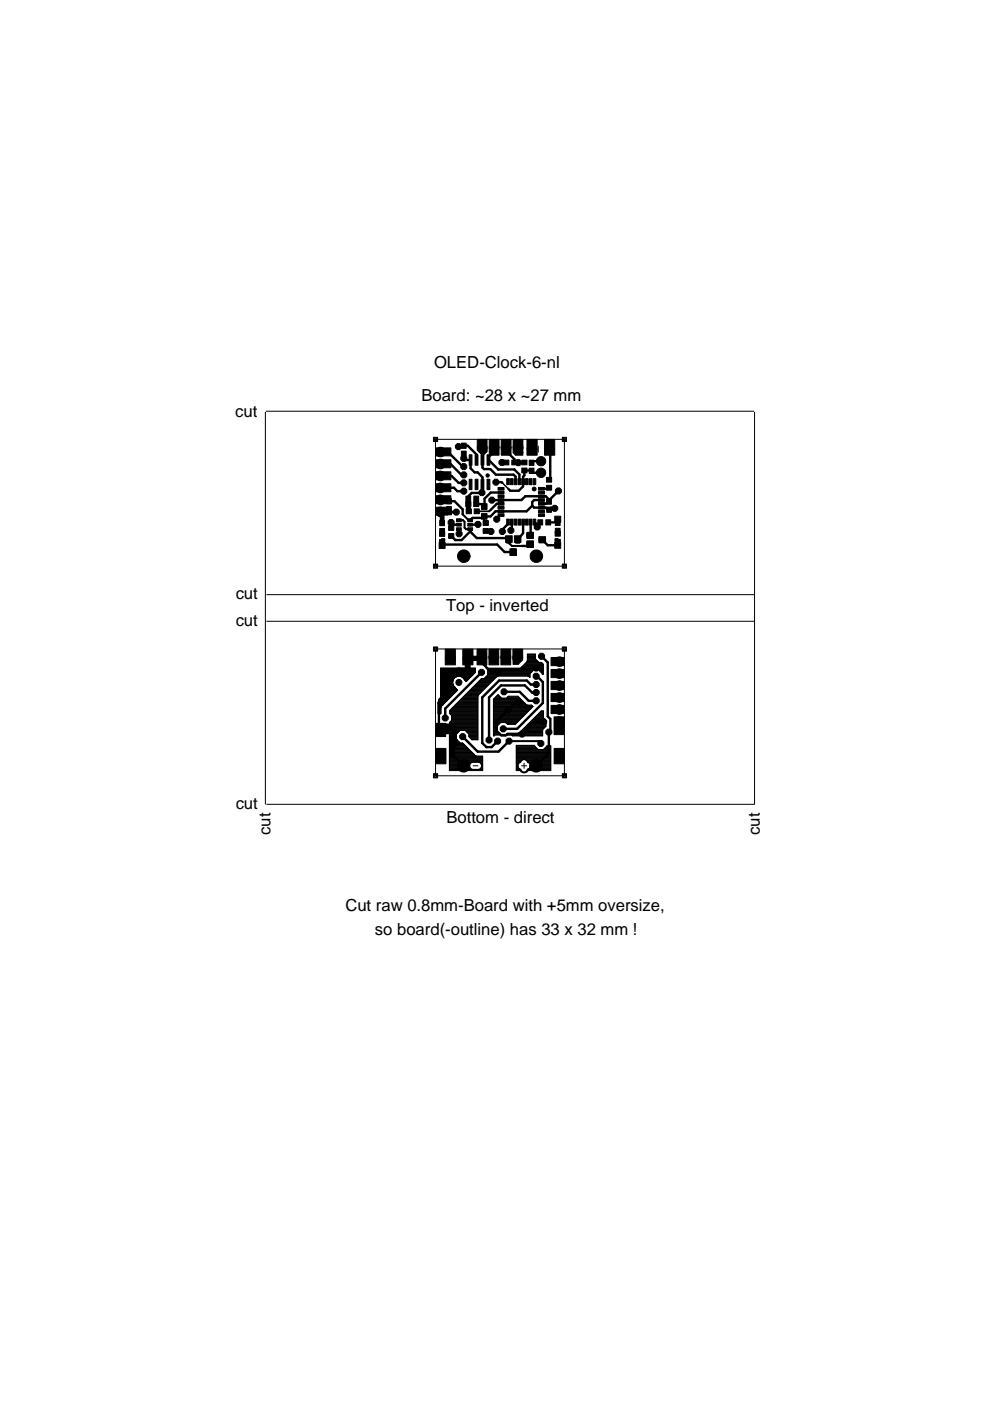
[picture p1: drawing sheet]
<svg xmlns="http://www.w3.org/2000/svg" width="210mm" height="297mm" viewBox="0 0 210 297" stroke-linecap="round" stroke-linejoin="round" font-family="sans-serif">
<defs><g id="words">
<g font-size="3.5">
<text x="92" y="78">OLED-Clock-6-nl</text>
<text x="49.8" y="88.3">cut</text>
<text x="89.3" y="84.9">Board: ~28 x ~27 mm</text>
<text x="50" y="127">cut</text>
<text x="94.6" y="129.6">Top - inverted</text>
<text x="50" y="132.6">cut</text>
<text x="50" y="171.4">cut</text>
<text x="57.4" y="177" transform="rotate(-90 57.4 177)">cut</text>
<text x="94.6" y="174.4">Bottom - direct</text>
<text x="161.1" y="177" transform="rotate(-90 161.1 177)">cut</text>
<text x="73.2" y="193.3">Cut raw 0.8mm-Board with +5mm oversize,</text>
<text x="79.5" y="198.2">so board(-outline) has 33 x 32 mm !</text>
</g>
</g></defs>
<path d="M56.3 87.3v83.3M56.4 87.2h103.5M160 87.3v83.3M56.5 126.1h103.5M56.5 131.7h103.5M56.5 170.5h103.5" fill="none" stroke="#000" stroke-width=".21"/>
<g fill="#000" stroke="#000" stroke-width=".21">
<circle cx="93.4" cy="98.4" r=".64"/>
<circle cx="93.4" cy="95.8" r=".64"/>
<circle cx="114.7" cy="97.8" r="1"/>
<circle cx="114.7" cy="97.8" r=".64"/>
<circle cx="93.4" cy="100.9" r=".57"/>
<circle cx="93.4" cy="103.5" r=".64"/>
<circle cx="93.4" cy="108.5" r=".64"/>
<circle cx="93.4" cy="106" r=".64"/>
<circle cx="103.4" cy="100.8" r=".36"/>
<circle cx="113.3" cy="103.7" r=".42"/>
<circle cx="114.7" cy="100.2" r="1"/>
</g>
<g fill="#000" stroke="#000" stroke-width=".21">
<path d="M92.3 97.5h3.3v1.7h-3.3zM92.3 95h3.3v1.7h-3.3zM97.8 95.6h1v1.1h-1zM97.8 94h1v1.1h-1zM99.5 96.4h.6v2.2h-.6zM101.6 95l.9 .9-.5 .4-.8-.8zM100.7 96.4h.6v2.2h-.6zM102 96.4h.6v2.2h-.6zM102.2 96l.6-.7 .5 .4-.7 .7zM102 95.2h1.2v.6h-1.2zM101.2 93.2h2.1v2.3h-2.1zM103.3 96.4h.6v2.2h-.6z"/>
<path d="M103.7 93.2h2.1v3.3h-2.1zM106.8 97.6h1.1v1h-1.1zM106.3 93.2h2v3.3h-2zM108.8 96l.4-.4 .5 .5-.4 .4zM108.5 97.6h1.1v1h-1.1zM108.8 93.2h2.1v2.8h-2.1zM109.3 95.8h1.6v.7h-1.6zM110.6 97.6h1.1v1h-1.1zM110.6 99.2h1.1v1.1h-1.1zM112.2 99.3h1v1.1h-1zM112.2 97.6h1v1.1h-1zM112.2 94.5h1.4v1.5h-1.4z"/>
<path d="M111.7 93.2h2.2v3.3h-2.2zM114.1 99.9h1.3v.7h-1.3zM114.1 97.5h1.3v.6h-1.3zM115.6 94.5h1.5v1.5h-1.5zM115.5 93.2h2.1v3.3h-2.1zM119.2 92.7h.9v.9h-.9zM93.2 110.4h1v1.1h-1zM93.2 112h1v1.2h-1zM93.6 114.2h.7v.3h-.7zM93.2 112.7h1.1v1h-1.1zM93.2 114.4h1.1v1h-1.1zM93.1 115h1.3v1.3h-1.3z"/>
<path d="M92.3 107.5h2.6v1.7h-2.6zM92.3 105.1h3.3v1.7h-3.3zM92.3 102.6h3.3v1.7h-3.3zM92.3 100h3.3v1.7h-3.3zM94.6 108.4h1.1v.7h-1.1zM94.7 105.7h1v1.1h-1zM94.7 107.4h1v1.1h-1zM95.1 113.1h1.1v1h-1.1zM95.1 111.4h1.1v1.1h-1.1zM96.8 111.9h1v.6h-1zM96.8 110.9h1v.6h-1zM96.8 110h1v.6h-1z"/>
<path d="M98.9 106.2h.9v2.5h-.9zM98.8 105.2h1v1.1h-1zM98.7 106.4h1.1v1h-1.1zM98.8 107.9h1.1v1h-1.1zM99.5 101.6h.6v2.2h-.6zM99.2 110h1v.6h-1zM99.2 110.9h1v.6h-1zM99.2 111.9h1v.6h-1zM100.7 101.6h.6v2.2h-.6zM100.5 106.2h.9v.3h-.9zM100.5 105.2h1v1.1h-1zM100.4 106.4h1.1v1h-1.1z"/>
<path d="M100.5 107.9h1.1v1h-1.1zM102 101.6h.6v2.2h-.6zM102.1 106.8h1.2v1.2h-1.2zM102.1 108.9h1.2v1.2h-1.2zM102.4 112.1h1.1v1h-1.1zM102.4 110.4h1.1v1h-1.1zM103.3 101.6h.6v2.2h-.6zM105.6 108.9h1.3v.6h-1.3zM105.6 108.1h1.3v.6h-1.3zM105.6 107.4h1.3v.5h-1.3zM105.6 106.5h1.3v.6h-1.3zM105.6 105.7h1.3v.6h-1.3z"/>
<path d="M105.6 104.9h1.3v.6h-1.3zM105.6 104.2h1.3v.5h-1.3zM105.6 103.3h1.3v.6h-1.3zM107.4 110.1h.6v1.2h-.6zM107.4 101.5h.6v1.3h-.6zM107.4 113.8h.9v1.4h-.9zM107.2 113.6h1.4v1.4h-1.4zM108.2 110.1h.6v1.2h-.6zM108.2 101.5h.6v1.3h-.6zM108.4 116.3h.9v1.4h-.9zM108.1 116.4h1.4v1.4h-1.4zM109 110.1h.6v1.2h-.6z"/>
<path d="M109 101.5h.6v1.3h-.6zM109.3 113.8h.9v1.4h-.9zM109.8 110.1h.6v1.2h-.6zM109.8 101.5h.6v1.3h-.6zM109.1 113.6h1.4v1.4h-1.4zM110.6 110.1h.6v1.2h-.6zM110.6 101.5h.6v1.3h-.6zM111.4 110.1h.6v1.2h-.6zM111.4 101.5h.6v1.3h-.6zM112.2 110.1h.6v1.2h-.6zM112.2 101.5h.6v1.3h-.6zM111.7 113h1.4v.9h-1.4z"/>
<path d="M111.7 114.9h1.4v.9h-1.4zM111.7 114.7h1.4v1.4h-1.4zM111.7 112.9h1.4v1.3h-1.4zM113 110.1h.6v1.2h-.6zM113 101.5h.6v1.3h-.6zM114 110.2h1.1v1.1h-1.1zM114.2 103.3h1.2v.6h-1.2zM114.2 104.2h1.2v.5h-1.2zM114.2 104.9h1.2v.6h-1.2zM114.2 105.7h1.2v.6h-1.2zM114.2 106.5h1.2v.6h-1.2zM114.2 107.4h1.2v.5h-1.2z"/>
<path d="M114.2 108.1h1.2v.6h-1.2zM114.2 108.9h1.2v.6h-1.2zM114.3 113.8h1.4v1.3h-1.4zM114.3 114h1.4v.9h-1.4zM115.7 110.2h1v1.1h-1zM115.9 107.5h1v1.1h-1zM115.9 105.8h1v1.1h-1zM115.9 101.2h1.1v1h-1.1zM115.9 102.9h1.1v1h-1.1zM116.7 107.5h.4v.4h-.4zM117.7 114.2h.7v.3h-.7zM117.7 110.3h1.1v1.1h-1.1z"/>
<path d="M117.7 112h1.1v1.1h-1.1zM117.7 112.7h1.1v1h-1.1zM117.7 114.4h1.1v1h-1.1zM117.6 109.4h1.3v1.3h-1.3z"/>
<circle cx="97.2" cy="94.7" r=".68"/>
<circle cx="98.3" cy="98.9" r=".68"/>
<circle cx="98.3" cy="97.2" r=".68"/>
<circle cx="106.4" cy="98.1" r=".68"/>
<circle cx="109.9" cy="98.1" r=".68"/>
<circle cx="112.8" cy="95.2" r=".68"/>
<circle cx="95.6" cy="110.8" r=".68"/>
<circle cx="96.7" cy="108.6" r=".68"/>
<circle cx="97.3" cy="113.2" r=".68"/>
<circle cx="98.3" cy="102.4" r=".68"/>
<circle cx="98.3" cy="100.7" r=".68"/>
<circle cx="98.3" cy="117.9" r=".68"/>
<circle cx="98.3" cy="104.1" r=".68"/>
<circle cx="101.3" cy="111.2" r=".68"/>
<circle cx="102.2" cy="104.5" r=".68"/>
<circle cx="104.1" cy="112.7" r=".68"/>
<circle cx="104.3" cy="106" r=".68"/>
<circle cx="105.1" cy="102.2" r=".68"/>
<circle cx="105.3" cy="110.1" r=".68"/>
<circle cx="106.5" cy="112.7" r=".68"/>
<circle cx="108.3" cy="112.5" r=".68"/>
<circle cx="113.7" cy="117.9" r=".68"/>
<circle cx="113.9" cy="111.7" r=".68"/>
<circle cx="117.6" cy="107.8" r=".68"/>
<circle cx="118.4" cy="104.1" r=".68"/>
</g>
<g fill="none" stroke="#000" stroke-width=".51">
<path d="M93.4 98.4h2.1l2.3 2.3h.5M93.4 95.8h1.6l3.1 3.1h.2M97.2 94.7l.2-.2h1.8l1.8 1.9v1.1M98.3 96.2v1l.4 .3h1.1v1.8l.8 .9h.7l1 1v3.1l-.2 .2h-2.1l-.6 .6-.1 .6M102.3 95v4.1l.3 .4h1.4l1.1 1.1h3.8l.4 .5v1M103.6 97.5l2 2h3.4l1.1 1.1v1.5M104.8 95.8l-1.2 1.2M106.4 98.1h1M107.3 95.6l1.8 1.8v.7M109.1 98.1h2.1M109.1 98.1h.1M112.7 98v.1"/>
<path d="M114.7 97.8h-2.2l.3 .2M116.4 95.2l.3 .3v6l-.3 .2M116.4 95.5h.1M93.4 108.5l-.1 .1v.5M93.4 108.5l-.3 .3M93.4 108.5h.3M93.4 106h1.6l.2 .3M93.4 103.5l2.9-.1 .7 .7h1.3M93.4 100.9h2.4l1.4 1.5h1.1M93.7 115.6v-.1h11.7l1.6 1.5h1.8M93.7 112.6v.6M95.2 108v-.1l.2 .3"/>
<path d="M95.2 106.3h1.2l1.7 1.7v1M95.3 106.1l-.1 .2M95.6 111.2h1.7M95.6 110.8l.1 1.1M97.3 112.2v1M99.3 105.7l.1 2.7M99.3 106.9l-.1 .2M99.3 105.3v.4M99.7 112.7l-1.8 1.8h-1.4l-.8-.9M99.7 112.2v.5M99.7 112.7l1.4 1.4h6.4l.5 .5v.6M101 105.7v1.2h1.7"/>
<path d="M101.3 111.2h-1.6M102.7 109.5l-.4 .3h-2.1l-.5 .5h-.4M102.7 109.5v1.1l.3 .3M102.7 106.9v.5M102.9 110.9h.1M103 110.9v.1M103 110.9l.2 .1M103 112.6l1.1 .1M104.3 106h6.3l.8-.8h4.3l.7 .7v.5h-.2l-.5 .4h-.9M105.1 102.2h1.3l.1 .2M106.2 106.8h-.9l-1.3 1.3M106.2 104.4h-2.2l-1.3 1.3v1.2"/>
<path d="M106.2 109.2l-.9 .9M107.7 110.7v.4l-1.2 1.2v.4M108.5 110.7v1.6l-.2 .2M110.9 110.7v2.3l-1.1 1.5M112.4 115.4l-.4 .4h-1.3M112.5 110.7v2.7l-.1 .1M112.9 107.2l.3 .4h2.5l.4 .4M112.9 107.2l-1.3 1.2h-6.5l-1.1 1.1h-1.3M113.3 110.7l.4 .4M113.7 111.1l.2 .2v.4M114.5 110.8l-.2 .3h-.6M114.7 100.2h-2.2l.1-.4h-1.4v1l-.3 .3v2l-.9 .9h-1.8l-.4-.4"/>
<path d="M114.8 106h-1.5l-.4 .4v.8M115 114.4l1.1 1.2h2.2v-.7M116.2 110.8h2.1M116.3 106.3v.1M116.4 103.4l-.2 .2h-1.4M117.6 107.8l-.3 .3h-.9l-.2-.3h-.3M118.3 110.1v.8M118.3 112.6v.6M118.4 104.1l-1.8 1.8"/>
</g>
<path d="M103.6 97v.5M112.7 98.1h.2M112.7 98h.1M112.8 95.2h.1M93.4 108.5l3.3 .1M95.2 108v.6M116.3 106.3l.1 .1M116.4 105.9h.2M118.3 110.8v.1" fill="none" stroke="#000" stroke-width=".61"/>
<path d="M93.7 108.5v2.4" fill="none" stroke="#000" stroke-width="1"/>
<path d="M97.3 110.3h.9l.3 .3v1.3l.3 .3h.9M98.1 109l1.2 1.3M104 108.1l-.3 .3M108 115.2l.5 .6h2.2" fill="none" stroke="#000" stroke-width=".42"/>
<path d="M106.5 102.4l1.3 1.2" fill="none" stroke="#000" stroke-width=".32"/>
<path d="M101.1 108.4h2.6" fill="none" stroke="#000" stroke-width=".36"/>
<circle cx="119.7" cy="93.2" r=".25" fill="#fff" stroke="#000" stroke-width=".21"/>
<path d="M91.9 92.7h.9v.9h-.9z" fill="#000" stroke="#000" stroke-width=".21"/>
<circle cx="92.4" cy="93.2" r=".25" fill="#fff" stroke="#000" stroke-width=".21"/>
<path d="M91.9 119.6h.9v.9h-.9z" fill="#000" stroke="#000" stroke-width=".21"/>
<circle cx="92.4" cy="120" r=".25" fill="#fff" stroke="#000" stroke-width=".21"/>
<path d="M119.2 119.6h.9v.9h-.9z" fill="#000" stroke="#000" stroke-width=".21"/>
<circle cx="119.7" cy="120" r=".25" fill="#fff" stroke="#000" stroke-width=".21"/>
<g fill="#000" stroke="#000" stroke-width=".21">
<path d="M117.6 115h1.3v1.2h-1.3zM91.9 137.2h.9v.9h-.9zM94.4 137.6h2.2v3.4h-2.2zM98.1 137.6h2.2v3.4h-2.2zM99.9 139.1h1.6v1h-1.6zM101.1 137.6h2.1v3.4h-2.1zM103.7 137.6h2v3.4h-2zM106.2 137.6h2.1v3.4h-2.1zM108.7 137.6h2.1v2.3h-2.1zM108.8 139.7h1.2v1.2h-1.2zM110.4 139.5l.4 .4-.8 .8-.4-.4zM116.8 139.4h2.9v1.7h-2.9z"/>
<path d="M92.3 153.4h2.2v2.8h-2.2zM92.3 158.7h2.2v3.2h-2.2zM93.1 153.9h1.3v1.3h-1.3zM116.8 149.6h2.9v1.7h-2.9zM116.8 147h2.9v1.8h-2.9zM116.8 144.5h2.9v1.7h-2.9zM116.8 141.9h2.9v1.8h-2.9zM117.5 152h2.2v3.8h-2.2zM117.5 158.7h2.2v3.2h-2.2zM117.6 159.5h1.3v1.2h-1.3z"/>
<circle cx="116.5" cy="95.2" r=".68"/>
<circle cx="99.2" cy="139.6" r=".68"/>
<circle cx="114.8" cy="139.1" r=".68"/>
<circle cx="93.6" cy="148.5" r=".68"/>
<circle cx="94.4" cy="152.2" r=".68"/>
<circle cx="98.1" cy="156.2" r=".68"/>
<circle cx="102.1" cy="142.6" r=".68"/>
<circle cx="103.7" cy="156.9" r=".68"/>
<circle cx="105.5" cy="157.1" r=".68"/>
<circle cx="105.6" cy="142.5" r=".68"/>
<circle cx="106.7" cy="154.5" r=".68"/>
<circle cx="106.9" cy="146.7" r=".68"/>
<circle cx="107.7" cy="150.5" r=".68"/>
<circle cx="107.9" cy="157.1" r=".68"/>
<circle cx="109.8" cy="148.9" r=".68"/>
<circle cx="110.7" cy="155.6" r=".68"/>
<circle cx="113.7" cy="148.6" r=".68"/>
<circle cx="113.7" cy="145.1" r=".68"/>
<circle cx="113.7" cy="141.6" r=".68"/>
<circle cx="113.7" cy="143.4" r=".68"/>
<circle cx="113.7" cy="146.8" r=".68"/>
<circle cx="114.7" cy="157.6" r=".68"/>
<circle cx="115.3" cy="153" r=".68"/>
<circle cx="116.4" cy="155.2" r=".68"/>
<circle cx="98.3" cy="162.4" r=".68"/>
<circle cx="113.7" cy="162.4" r=".68"/>
</g>
<g fill="#000" stroke="#000" stroke-width=".21">
<path d="M92.7 97.6a1.03 1.03 0 0 1 1.1-.2 1.03 1.03 0 0 1 .6 1h-.5a.47 .47 0 0 1-.6 .5 .47 .47 0 0 1-.3-.8 .47 .47 0 0 1 .8 .1l.1 .2h.5a1.02 1.02 0 0 1-1.4 .9 1.02 1.02 0 0 1-.3-1.7z" fill-rule="evenodd"/>
<path d="M92.7 95.1a1.03 1.03 0 0 1 1.1-.2 1.03 1.03 0 0 1 .6 .9h-.5a.47 .47 0 0 1-.6 .5 .47 .47 0 0 1-.3-.7 .47 .47 0 0 1 .8 .1l.1 .1h.5a1.02 1.02 0 0 1-1.4 1 1.02 1.02 0 0 1-.3-1.7z" fill-rule="evenodd"/>
<path d="M101.4 94.2a1.04 1.04 0 0 1 1.2-.3 1.04 1.04 0 0 1 .7 1h-.8a.28 .28 0 0 1-.4 .3 .28 .28 0 0 1-.1-.5 .28 .28 0 0 1 .5 .1l.8 .1a1.04 1.04 0 0 1-1.4 1 1.04 1.04 0 0 1-.5-1.7z" fill-rule="evenodd"/>
<path d="M104 94.2a1.04 1.04 0 0 1 1.1-.3 1.04 1.04 0 0 1 .7 1h-.8a.28 .28 0 0 1-.3 .3 .28 .28 0 0 1-.1-.5 .28 .28 0 0 1 .4 .1l.8 .1a1.04 1.04 0 0 1-1.4 1 1.04 1.04 0 0 1-.4-1.7z" fill-rule="evenodd"/>
<path d="M106.5 94.2a1.04 1.04 0 0 1 1.2-.3 1.04 1.04 0 0 1 .6 1h-.7a.28 .28 0 0 1-.4 .3 .28 .28 0 0 1-.1-.5 .28 .28 0 0 1 .5 .1l.7 .1a1.04 1.04 0 0 1-1.3 1 1.04 1.04 0 0 1-.5-1.7z" fill-rule="evenodd"/>
<path d="M109 94.2a1.04 1.04 0 0 1 1.2-.3 1.04 1.04 0 0 1 .7 1h-.8a.28 .28 0 0 1-.3 .3 .28 .28 0 0 1-.2-.5 .28 .28 0 0 1 .5 .1l.8 .1a1.04 1.04 0 0 1-1.4 1 1.04 1.04 0 0 1-.5-1.7z" fill-rule="evenodd"/>
<path d="M111.9 94.6a1.05 1.05 0 0 1 1.2-.4 1.05 1.05 0 0 1 .7 1h-.5a.55 .55 0 0 1-.7 .5 .55 .55 0 0 1-.2-1 .55 .55 0 0 1 .9 .3v.2h.5a1.05 1.05 0 0 1-1.3 1 1.05 1.05 0 0 1-.6-1.6z" fill-rule="evenodd"/>
<path d="M115.7 94.6a1.05 1.05 0 0 1 1.1-.4 1.05 1.05 0 0 1 .8 1h-.5a.55 .55 0 0 1-.8 .5 .55 .55 0 0 1-.1-1 .55 .55 0 0 1 .8 .3l.1 .2h.5a1.05 1.05 0 0 1-1.4 1 1.05 1.05 0 0 1-.5-1.6z" fill-rule="evenodd"/>
<path d="M92.7 107.8a1.01 1.01 0 0 1 1.1-.2 1.01 1.01 0 0 1 .6 .9h-.5a.47 .47 0 0 1-.6 .5 .47 .47 0 0 1-.3-.7 .47 .47 0 0 1 .8 .1l.1 .1h.5a1.02 1.02 0 0 1-1.4 1 1.02 1.02 0 0 1-.3-1.7z" fill-rule="evenodd"/>
<path d="M92.7 105.2a1.01 1.01 0 0 1 1.1-.2 1.01 1.01 0 0 1 .6 1h-.5a.47 .47 0 0 1-.6 .5 .47 .47 0 0 1-.3-.8 .47 .47 0 0 1 .8 .1l.1 .2h.5a1.02 1.02 0 0 1-1.4 .9 1.02 1.02 0 0 1-.3-1.7z" fill-rule="evenodd"/>
<path d="M92.7 102.7a1.03 1.03 0 0 1 1.1-.2 1.03 1.03 0 0 1 .6 1h-.5a.47 .47 0 0 1-.7 .4 .47 .47 0 0 1-.1-.7 .47 .47 0 0 1 .7 .1l.1 .2h.5a1.02 1.02 0 0 1-1.4 .9 1.02 1.02 0 0 1-.3-1.7z" fill-rule="evenodd"/>
<path d="M92.7 100.2a1.03 1.03 0 0 1 1.1-.2 1.03 1.03 0 0 1 .6 .9h-.5a.47 .47 0 0 1-.6 .5 .47 .47 0 0 1-.3-.7 .47 .47 0 0 1 .8 .1l.1 .1h.5a1.02 1.02 0 0 1-1.4 .9 1.02 1.02 0 0 1-.3-1.6z" fill-rule="evenodd"/>
<path d="M97.4 117a1.33 1.33 0 0 1 1.4-.3 1.33 1.33 0 0 1 .9 1.2h-.9a.45 .45 0 0 1-.7 .4 .45 .45 0 0 1-.1-.7 .45 .45 0 0 1 .8 .2v.1h.9a1.33 1.33 0 0 1-1.9 1.3 1.33 1.33 0 0 1-.4-2.2z" fill-rule="evenodd"/>
<path d="M112.7 117a1.33 1.33 0 0 1 1.5-.3 1.33 1.33 0 0 1 .9 1.2h-.9a.45 .45 0 0 1-.7 .4 .45 .45 0 0 1-.1-.7 .45 .45 0 0 1 .7 .2l.1 .1h.9a1.33 1.33 0 0 1-1.9 1.3 1.33 1.33 0 0 1-.5-2.2z" fill-rule="evenodd"/>
<circle cx="114.7" cy="100.2" r=".64"/>
<circle cx="97.3" cy="142.2" r=".64"/>
<circle cx="118.6" cy="145.4" r=".57"/>
<circle cx="118.6" cy="153" r=".64"/>
<circle cx="118.6" cy="147.9" r=".64"/>
<circle cx="118.6" cy="140.3" r=".64"/>
<circle cx="118.6" cy="142.8" r=".64"/>
<circle cx="118.6" cy="150.4" r=".64"/>
</g>
<g fill="none" stroke="#000" stroke-width=".21">
<path d="M92.3 93.1h27.4v26.9h-27.4zM114.1 94.6v1.3M102.1 108h1.1M111.8 139.9h1.9M111.8 139.8h1.8M111.8 139.7h1.7M111.8 139.5h1.7M111.8 139.4h1.7M111.8 139.3h1.7M111.8 139.2h1.7M111.8 139.1h1.7M111.8 138.9h1.7"/>
<path d="M111.8 138.8h1.7M113.5 139.7v-1h-1.7l-.1 1.6-1.2 1.3M113.5 139.7l.8 .8h.5l.4 .3M93.4 143.4h6.5M93.4 143.9h2.9M93.4 142.1h7.4M93.4 147h2.9M93.4 148h1.9M93.4 147.6h2.3M93.4 149.5h.4M93.4 150.7h.1M93.4 151.2h.1"/>
<path d="M93.4 151.1h.1M93.4 151h.1M93.4 150.9h.1M93.4 150.6h.1M93.4 150.5h.1M93.4 150.4h.1M93.4 150.3h.1M93.4 150.1h.1M93.4 150h.1M93.4 149.9h.1M93.4 149.8h.2M93.4 149.7h.3"/>
<path d="M93.4 149.4h.5M93.4 149.3h.6M93.4 149.2h.7M93.4 149h.9M93.4 148.9h1M93.4 148.8h1.1M93.4 148.7h1.2M93.4 148.6h1.4M93.4 148.5h1.5M93.4 148.3h1.6M93.4 148.2h1.7M93.4 148.1h1.8"/>
<path d="M93.4 147.8h2.1M93.4 147.7h2.2M93.4 147.5h2.4M93.4 147.4h2.5M93.4 147.2h2.7M93.4 147.1h2.8M93.4 146.9h3M93.4 146.8h3.2M93.4 146.7h3.3M93.4 146.5h3.4M93.4 146.4h3.5M93.4 146.3h3.6"/>
<path d="M93.4 146.2h3.5M93.4 146h3.3M93.4 145.9h3.2M93.4 145.8h3.1M93.4 145.7h3M93.4 145.6h2.9M93.4 145.5h2.8M93.4 145.3h2.7M93.4 145.2h2.7M93.4 145.1h2.6M93.4 145h2.6M93.4 144.8h2.6"/>
<path d="M93.4 144.7h2.6M93.4 144.6h2.6M93.4 144.5h2.6M93.4 144.3h2.6M93.4 144.2h2.7M93.4 144.1h2.7M93.4 144h2.8M93.4 143.8h3M93.4 143.6h3.1M93.4 143.5h3.3M93.4 143.3h6.6M93.4 143.1h6.8"/>
<path d="M93.4 143h6.9M93.4 142.9h7M93.4 142.8h7.1M93.4 142.7h7.3M93.4 142.6h7.4M93.4 142.4h7.4M93.4 142.3h7.4M93.4 142.2h7.4M93.4 142h7.4M93.4 141.8h7.4M93.6 149.8l-.2 .1M93.6 149.7l-.1 .4"/>
<path d="M93.6 149.7v.1M95.3 156.9h1.6M95.3 159.9h5.2M95.3 159.8h5.1M95.3 159.7h4.9M95.3 159.5h4.8M95.3 159.4h4.7M95.3 159.3h4.6M95.3 159.2h4.5M95.3 159.1h4.3M95.3 158.9h4.2M95.3 158.8h4.1"/>
<path d="M95.3 158.7h4M95.3 158.6h3.9M95.3 158.4h3.7M95.3 158.3h3.6M95.3 158.2h3.5M95.3 158.1h3.4M95.3 158h3.2M95.3 157.9h3.1M95.3 157.7h3M95.3 157.6h2.9M95.3 157.5h2.2M95.3 157.4h2.1"/>
<path d="M95.3 157.2h2M95.3 157.1h1.9M95.3 157h1.7M95.3 155.4h1.7M95.3 156.1h1.5M95.3 156.8h1.5M95.3 156.6h1.5M95.3 156.5h1.5M95.3 156.4h1.5M95.3 156.3h1.5M95.3 156.2h1.5M95.3 155.9h1.5"/>
<path d="M95.3 155.8h1.5M95.3 155.7h1.5M95.3 155.6h1.6M95.3 155.3h1.8M95.3 155.2h1.9M95.3 155.1h2M95.3 155h2.2M95.3 154.8h6M95.3 154.7h6M95.3 154.6h6M95.3 154.5h6M95.3 154.4h6"/>
<path d="M95.3 154.2h6M95.3 154.1h6M95.3 154h6M95.3 153.9h6M95.3 153.7h6M95.3 153.6h6M95.3 153.5h6M95.3 153.4h6M95.3 153.3h6M95.3 150.7h6M95.3 153.2h6M95.3 151.2h6"/>
<path d="M95.3 151.1h6M95.3 151h6M95.3 150.9h6M95.3 150.6h6M95.4 151.4h5.9M95.5 153h5.8M95.5 150.5h5.8M95.5 151.5h5.8M95.6 152.9h5.7M95.6 150.4h5.7M95.6 151.6h5.7M95.7 152.8h5.6"/>
<path d="M95.7 150.3h5.6M95.7 152.7h5.6M95.7 152.5h5.6M95.7 152.4h5.6M95.7 152.3h5.6M95.7 152.2h5.6M95.7 152.1h5.6M95.7 151.9h5.6M95.7 151.8h5.6M95.7 151.7h5.6M95.8 150.1h5.5M96 150h5.3"/>
<path d="M96 145l.2 .5M96.1 149.9h5.2M96.2 143.9l-.2 1.1M96.2 145.5l.2 .2M96.2 149.8h5.1M96.3 149.7h5M96.4 145.7l.6 .6-3.4 3.4M96.4 149.5h4.9M96.6 149.4h4.7M96.7 149.3h4.6M96.8 155.7l.8-.8h1l.8 .8M96.8 155.7v1l.1 .2"/>
<path d="M96.8 149.2h4.5M96.9 149h4.4M97 143.4l-.8 .5M97 148.9h4.3M97.2 148.8h4.1M97.3 148.7h4M97.4 148.6h3.9M97.5 148.5h3.8M97.6 143.4l.8 .5M97.6 148.3h3.7M97.8 148.2h3.5M97.9 148.1h3.4"/>
<path d="M97.9 143.5h1.9M98 148h3.3M98.1 143.6h1.6M98.1 147.8h3.2M98.2 143.8h1.4M98.2 147.7h3.1M98.4 143.9h1.1M98.4 147.6h2.9M98.4 143.9l.1 .2M98.4 144h.9M98.5 144.1l.3 .4M98.5 147.5h2.9"/>
<path d="M98.5 144.1h.7M98.6 147.4h2.8M98.6 144.2h.5M98.7 144.3h.3M98.7 155h2.6M98.7 147.2h2.9M98.8 155.1h2.5M98.8 147.1h2.9M98.8 144.5h.1M99 147h2.8M99 155.2h2.3M99.1 155.3h2.2"/>
<path d="M99.1 146.9h2.8M99.2 146.8h2.8M99.2 155.4h2.1M99.3 155.6h2M99.3 146.7h2.8M99.4 156.1h1.9M99.4 156.2h1.9M99.4 155.9h1.9M99.4 155.8h1.9M99.4 155.7h1.9M99.5 146.5h2.8M99.5 156.3h1.8"/>
<path d="M99.6 146.4h2.8M99.6 156.4h1.7M99.7 146.3h2.8M99.8 156.5h1.5M99.8 146.2h2.8M99.9 156.6h1.4M99.9 146h2.9M100 156.8h1.3M100 145.9h2.9M100.2 145.8h2.8M100.3 145.7h2.8M100.4 145.6h2.8"/>
<path d="M100.5 145.5h2.8M100.7 145.3h2.8M100.8 145.2h2.8M100.8 142.6v-.9h-7.4l.1 9.6M100.8 142.6l-2 1.9M100.9 145.1h2.8M101 145h2.8M101.1 144.8h2.9M101.3 144.7h2.8M101.4 144.6h2.8M101.5 147.3l-.2 .4v9.2h-1.2l-.7-.7v-.5M101.5 144.5h2.8"/>
<path d="M101.6 144.3h2.8M101.7 144.2h2.9M101.9 144.1h2.8M102 144h2.8M102.8 143.8h2.2M102.9 143.6h2.2M103 143.5h2.3M103.1 143.4h2.5M103.2 143.3h9.2M103.2 141.8h12M103.3 142h11.9M103.4 143.1h9"/>
<path d="M103.4 142.1h11.8M103.4 143h9M103.4 142.9h9M103.4 142.8h9M103.4 142.7h9.1M103.4 142.6h9.2M103.4 142.4h9.4M103.4 142.3h9.5M103.4 142.2h9.6M104.6 149.5h8.2l.2 .3M104.6 155.4h1.1M104.6 150.7h7.5"/>
<path d="M104.6 155.9h.3M104.6 155.8h1.5M104.6 155.7h1.4M104.6 155.6h1.3M104.6 155.3h1M104.6 155.2h.9M104.6 155.1h.8M104.6 155h.8M104.6 154.8h.8M104.6 154.7h.8M104.6 154.6h.8M104.6 154.5h.8"/>
<path d="M104.6 154.4h.8M104.6 154.2h.8M104.6 154.1h.8M104.6 154h.8M104.6 153.9h.9M104.6 153.7h1M104.6 153.6h1.1M104.6 153.5h1.2M104.6 153.4h1.4M104.6 153.3h1.5M104.6 153.2h5.1M104.6 153h5.2"/>
<path d="M104.6 152.9h5.3M104.6 152.8h5.4M104.6 152.7h5.6M104.6 152.5h5.7M104.6 152.4h5.8M104.6 152.3h5.9M104.6 152.2h6M104.6 152.1h6.2M104.6 151.9h6.3M104.6 151.8h6.4M104.6 151.7h6.5M104.6 151.6h6.6"/>
<path d="M104.6 151.5h6.8M104.6 151.4h6.9M104.6 151.2h7M104.6 151.1h7.1M104.6 151h7.2M104.6 150.9h7.4M104.6 150.6h7.6M104.6 150.5h7.7M104.6 150.4h7.9M104.6 150.3h8M104.6 150.1h8.1M104.6 150h8.2"/>
<path d="M104.6 149.9h8.3M104.6 149.8h8.4M104.6 149.7h8.3M104.6 149.4h7.1M104.6 149.3h6.9M104.6 149.2h6.8M104.6 149h6.6M104.6 148.9h6.5M104.6 148.8h6.4M104.6 148.7h6.3M104.6 148.6h6.2M104.6 148.5h6"/>
<path d="M104.6 148.3h5.9M104.7 148.2h5.7M104.8 148.1h5.5M104.9 148h5.3M104.9 143.9h-2.8l-6.8 6.7v.7l.4 .4v1.1l-.4 .4v10.2h7v-3.1h-1.2l-.4-.1-2.6-2.7h-.5l-.7-.6M105 147.8h1.2M105.1 147.7h.9M105.3 147.6h.6M105.4 154v1.1M105.4 155.1l.7 .7h1.1l.4-.3 7.5-.1M105.4 147.5h.4M105.5 147.4h.2"/>
<path d="M106.2 155.9h1.1M106.3 148l-.7-.7-1 .9 .1 7.8 .3-.2h1.1l.1 .2h1l.2-.2h1.1l.2 .2h6.4v-1.3M107.3 155.8h7.8M107.3 153.3h2.3M107.4 148l.4-.4h2l1.8 1.8 .3 .1M107.4 155.7h7.7M107.4 153.4h2M107.5 155.6h7.6M107.5 147.8h2.5M107.6 153.5h1.7M107.7 147.7h2.2M108.6 155.9h6.5"/>
<path d="M109.5 159.9h7.3M109.5 159.8h7.3M109.5 159.7h7.3M109.5 159.5h7.3M109.5 159.4h7.3M109.5 159.3h7.3M109.5 159.2h7.3M109.5 159.1h7.3M109.5 158.9h7.3M109.5 158.8h4.5M109.5 158.7h4.4M109.5 158.6h4.3"/>
<path d="M109.5 158.4h4.1M109.5 158.3h4M109.5 158.2h3.9M109.5 158.1h3.8M110.2 155.3l-.4 .2M110.2 155.3h4.9M110.3 155.2h4.8M110.4 155.1h4.7M110.4 141.6h4.8M110.5 141.6l-.3 .1M110.5 155h4.6M110.6 141.5h4.6"/>
<path d="M110.7 154.8h4.4M110.7 141.3h4.5M110.8 154.7h4.3M110.8 141.2h4.4M110.9 154.6h4.2M110.9 141.1h4.3M111 154.5h4.3M111.1 141h4.1M111.1 154.4h4.3M111.2 140.9h4M111.2 154.2h4.3M111.3 140.8h3.8"/>
<path d="M111.4 154.1h4.2M111.4 140.6h3.6M111.5 154h4.3M111.5 140.5h3.4M111.6 153.9h4.2M111.6 140.4h2.6M111.7 153.7h4.1M111.7 140.3h2.4M111.8 140.1h2.2M111.8 140h2M111.9 153.6h3.9M112 143.4h.4"/>
<path d="M112 153.5h3.8M112.1 153.4h3.7M112.2 153.3h3.6M112.2 143.5h.2M112.3 153.2h3.5M112.5 153h3.3M112.6 152.9h3.2M112.7 152.8h3M112.8 152.7h2.8M112.9 152.5h2.6M113 149.8l-3.8 3.8h-1.6l-.4-.4h-1.1l-.7 .8M113 152.4h2.4"/>
<path d="M113.1 142.1l-.7 .7v.8l-.5-.2h-6.3l-.3 .1-3.8 3.8M113.2 152.3h2.1M113.3 152.2h1.9M113.4 152.1h1.8M113.5 151.9h1.7M113.7 151.8h1.5M113.8 151.7h1.4M113.9 151.6h1.3M114 151.5h1.2M114.1 158.9l-.8-.9h-3.8v5.4h1l-.6-.6M114.1 151.4h1.1M114.3 151.2h.9"/>
<path d="M114.4 142.2h.8M114.4 151.1h.8M114.5 142.3h.7M114.5 151h.7M114.6 142.4h.6M114.6 150.9h.6M114.7 142.6h.5M114.8 142.7h.4M114.9 142.8h.3M115 142.9h.2M115.2 141.7h-12.1l.3 .3v1.1l-.7 .8M115.2 140.8v2.2h-.2l-.8-.9"/>
<path d="M115.2 152.1v-1.4h-.5l-4.5 4.6M115.2 152.1l.6 .7v1.2M115.2 158.9l.8-.8h.8v5.3h-5.1l.6-.6M115.3 158.8h1.5M115.5 158.7h1.3M115.6 158.6h1.2M115.7 158.4h1.1M115.8 154l-.7 .7M115.8 158.3h1M115.9 158.2h.9M95.3 160.3h5.7M95.3 163.3h7"/>
<path d="M95.3 163.1h7M95.3 163h4.6M95.3 162.9h4.5M95.3 162.8h4.4M95.3 162.7h4.3M95.3 162.6h4.3M95.3 162.4h4.3M95.3 162.3h4.3M95.3 162.2h4.3M95.3 162.1h4.3M95.3 161.9h4.4M95.3 161.8h4.5"/>
<path d="M95.3 161.7h4.6M95.3 161.6h7M95.3 161.5h7M95.3 161.3h7M95.3 161.2h7M95.3 161.1h7M95.3 161h7M95.3 160.9h7M95.3 160.8h7M95.3 160.6h7M95.3 160.5h7M95.3 160.4h7"/>
<path d="M95.3 160.1h5.4M95.3 160h5.3M99.6 162.2l.1 .6M99.7 161.9l.5-.3h1.3l.5 .3M99.7 161.9l-.1 .3M99.7 162.8l.5 .3h1.3l.5-.3M100.3 162.4h1M101.7 163h.6M101.7 161.7h.6M101.9 162.9h.4M101.9 161.8h.4M102 161.9l.1 .3"/>
<path d="M102 162.8h.3M102 161.9h.3M102 162.7h.3M102 162.1h.3M102.1 162.2l-.1 .6M102.1 162.6h.2M102.1 162.4h.2M102.1 162.3h.2M102.1 162.2h.2M109.5 160.3h7.3M109.5 163.3h1M109.5 163.1h.9"/>
<path d="M109.5 163h.7M109.5 162.9h.6M109.5 162.8h.4M109.5 162.7h.4M109.5 162.6h.3M109.5 162.4h.3M109.5 162.3h.3M109.5 162.2h.3M109.5 162.1h.4M109.5 161.9h.4M109.5 161.8h.5M109.5 161.7h.6"/>
<path d="M109.5 161.6h.9M109.5 161.5h.9M109.5 161.3h1M109.5 161.2h1.1M109.5 161.1h1.3M109.5 161h7.3M109.5 160.9h7.3M109.5 160.8h7.3M109.5 160.6h7.3M109.5 160.5h7.3M109.5 160.4h7.3M109.5 160.1h7.3"/>
<path d="M109.5 160h7.3M109.8 162.2l.1 .6M109.9 161.9l-.1 .3M110.1 161.7l-.2 .2M110.1 161.7l.3-.1a.76 .76 0 0 1 .7-.6 .76 .76 0 0 1 .8 .6l.2 .1M110.6 162.4h1.1M111.1 161.8v1.1M111.4 161.1h5.4M111.6 161.2h5.2M111.7 161.3h5.1M111.8 163.3h5M111.8 161.5h5"/>
<path d="M111.8 163.1h5M111.9 161.6h4.9M112 163h4.8M112.1 161.7h4.7M112.1 161.7l.2 .2M112.2 162.9h4.6M112.2 161.8h4.6M112.3 162.8h4.5M112.3 161.9l.1 .3M112.3 161.9h4.5M112.4 162.7h4.4M112.4 162.1h4.4"/>
<path d="M112.4 162.6h4.4M112.4 162.4h4.4M112.4 162.3h4.4M112.4 162.2h4.4M112.4 162.2l-.1 .6"/>
</g>
<g fill="none" stroke="#000" stroke-width=".51">
<path d="M114.8 139.1l1.3 1.4v11.4l.6 .5v2.5l-.3 .3v4.5l-2.7 2.7M93.1 151.3v2.3l1 1.2M95.6 154.5l.2 .3M95.8 159.9l2.5 2.5M95.8 157.3l.5 .4v.3M98.1 156.2l3.2 3.2h4.4l2.2-2.3M102.1 142.6l-7.7 7.6v2M102.2 140.5l2 2h1.4l.5-.5h7.2l.4-.4M106.9 146.7h3.3l1.9 1.9h1.6M109.8 148.9h-.5l-4 4v2.1l.9 .9h1.1l.3-.3h3.1l2.6-2.6h2M113.7 143.4h.2l1.2 1.2v4.4l-5.5 5.5h-2.9M113.7 145.1h-1.2l-.8-.8h-5.9l-3.6 3.6v9.6l.9 .9h1.1l1.3-1.3"/>
<path d="M113.7 146.8h-.9l-1.5-1.5h-5.1l-2.5 2.6v9M114.3 157.2l.4 .4"/>
</g>
<path d="M99.2 139.7v2.6l-1.9-.1M95.8 154.8v5.1M96.3 154.8v3.2" fill="none" stroke="#000" stroke-width="1.3"/>
<path d="M93.8 154.5h1.8" fill="none" stroke="#000" stroke-width="2.3"/>
<path d="M99.2 139.6v.1" fill="none" stroke="#000" stroke-width=".61"/>
<path d="M93.6 148.5l-.5 .5v2.2" fill="none" stroke="#000" stroke-width=".83"/>
<path d="M107.9 157.1l6.4 .1M113.7 162.4l-.9 .8h-.9a.86 .86 0 0 1-.8 .6 .86 .86 0 0 1-.8-.6" fill="none" stroke="#000" stroke-width=".42"/>
<circle cx="92.3" cy="137.6" r=".25" fill="#fff" stroke="#000" stroke-width=".21"/>
<path d="M119.2 137.2h.9v.9h-.9z" fill="#000" stroke="#000" stroke-width=".21"/>
<circle cx="119.7" cy="137.6" r=".25" fill="#fff" stroke="#000" stroke-width=".21"/>
<path d="M119.2 164h.9v.9h-.9z" fill="#000" stroke="#000" stroke-width=".21"/>
<circle cx="119.7" cy="164.5" r=".25" fill="#fff" stroke="#000" stroke-width=".21"/>
<path d="M91.9 164h.9v.9h-.9z" fill="#000" stroke="#000" stroke-width=".21"/>
<circle cx="92.3" cy="164.5" r=".25" fill="#fff" stroke="#000" stroke-width=".21"/>
<g fill="#000" stroke="#000" stroke-width=".21">
<path d="M93.1 159.4h1.3v1.3h-1.3z"/>
<circle cx="95.5" cy="139.6" r=".68"/>
</g>
<g fill="#000" stroke="#000" stroke-width=".21">
<path d="M94.7 139a1.05 1.05 0 0 1 1.7 0 1.05 1.05 0 0 1-.6 1.7 1.05 1.05 0 0 1-1.4-1.1h.5a.55 .55 0 0 1 .8-.4 .55 .55 0 0 1 .1 .9 .55 .55 0 0 1-.8-.3l-.1-.2h-.5z" fill-rule="evenodd"/>
<path d="M98.4 139a1.05 1.05 0 0 1 1.7 0 1.05 1.05 0 0 1-.6 1.7 1.05 1.05 0 0 1-1.3-1.1h.5a.55 .55 0 0 1 .8-.4 .55 .55 0 0 1 .1 .9 .55 .55 0 0 1-.9-.3v-.2h-.5z" fill-rule="evenodd"/>
<path d="M101.4 138.7a1.04 1.04 0 0 1 1.7 .1 1.04 1.04 0 0 1-.7 1.6 1.04 1.04 0 0 1-1.3-1h.8a.28 .28 0 0 1 .4-.3 .28 .28 0 0 1 .1 .5 .28 .28 0 0 1-.5-.1l-.8-.1z" fill-rule="evenodd"/>
<path d="M103.9 138.7a1.04 1.04 0 0 1 1.7 .1 1.04 1.04 0 0 1-.6 1.6 1.04 1.04 0 0 1-1.3-1h.7a.28 .28 0 0 1 .4-.3 .28 .28 0 0 1 .1 .5 .28 .28 0 0 1-.4-.1l-.8-.1z" fill-rule="evenodd"/>
<path d="M106.5 138.7a1.04 1.04 0 0 1 1.6 .1 1.04 1.04 0 0 1-.6 1.6 1.04 1.04 0 0 1-1.3-1h.8a.28 .28 0 0 1 .4-.3 .28 .28 0 0 1 0 .5 .28 .28 0 0 1-.4-.1l-.8-.1z" fill-rule="evenodd"/>
<path d="M109 138.7a1.03 1.03 0 0 1 1.7 .1 1.03 1.03 0 0 1-.6 1.6 1.03 1.03 0 0 1-1.4-1h.8a.28 .28 0 0 1 .4-.3 .28 .28 0 0 1 .1 .5 .28 .28 0 0 1-.5-.1l-.8-.1z" fill-rule="evenodd"/>
<path d="M117.8 152.4a1.02 1.02 0 0 1 1.7 0 1.02 1.02 0 0 1-.6 1.6 1.02 1.02 0 0 1-1.3-1h.5a.47 .47 0 0 1 .7-.5 .47 .47 0 0 1 .2 .8 .47 .47 0 0 1-.8-.2l-.1-.1h-.5z" fill-rule="evenodd"/>
<path d="M117.8 149.8a1.02 1.02 0 0 1 1.7 .1 1.02 1.02 0 0 1-.6 1.5 1.02 1.02 0 0 1-1.3-1h.5a.47 .47 0 0 1 .7-.4 .47 .47 0 0 1 .2 .7 .47 .47 0 0 1-.8-.1l-.1-.2h-.5z" fill-rule="evenodd"/>
<path d="M117.8 147.3a1.02 1.02 0 0 1 1.7 0 1.02 1.02 0 0 1-.6 1.6 1.02 1.02 0 0 1-1.3-1h.5a.47 .47 0 0 1 .6-.5 .47 .47 0 0 1 .3 .8 .47 .47 0 0 1-.8-.1l-.1-.2h-.5z" fill-rule="evenodd"/>
<path d="M117.8 144.7a1.02 1.02 0 0 1 1.7 .1 1.02 1.02 0 0 1-.6 1.5 1.02 1.02 0 0 1-1.3-.9h.5a.47 .47 0 0 1 .6-.5 .47 .47 0 0 1 .3 .7 .47 .47 0 0 1-.8-.1l-.1-.1h-.5z" fill-rule="evenodd"/>
<path d="M117.8 142.2a1.02 1.02 0 0 1 1.7 0 1.02 1.02 0 0 1-.6 1.6 1.02 1.02 0 0 1-1.3-1h.5a.47 .47 0 0 1 .6-.5 .47 .47 0 0 1 .3 .8 .47 .47 0 0 1-.8-.1l-.1-.2h-.5z" fill-rule="evenodd"/>
<path d="M117.8 139.7a1.02 1.02 0 0 1 1.7 0 1.02 1.02 0 0 1-.6 1.5 1.02 1.02 0 0 1-1.3-.9h.5a.47 .47 0 0 1 .6-.5 .47 .47 0 0 1 .3 .7 .47 .47 0 0 1-.8-.1l-.1-.1h-.5z" fill-rule="evenodd"/>
<path d="M97.5 161.3a1.34 1.34 0 0 1 2 .5 1.34 1.34 0 0 1-.9 1.9 1.34 1.34 0 0 1-1.6-1.3h.8a.45 .45 0 0 1 .7-.4 .45 .45 0 0 1 .1 .7 .45 .45 0 0 1-.7-.2l-.1-.1h-.8l.2-.8z" fill-rule="evenodd"/>
<path d="M112.9 161.3a1.34 1.34 0 0 1 2 .5 1.34 1.34 0 0 1-.9 1.9 1.34 1.34 0 0 1-1.7-1.3h.9a.45 .45 0 0 1 .7-.4 .45 .45 0 0 1 .1 .7 .45 .45 0 0 1-.7-.2l-.1-.1h-.9l.3-.8z" fill-rule="evenodd"/>
<circle cx="97.3" cy="144.7" r=".64"/>
</g>
<path d="M92.3 137.6h27.4v26.9h-27.4z" fill="none" stroke="#000" stroke-width=".21"/>
<path d="M103.1 140.7v.6" fill="none" stroke="#000" stroke-width=".35"/>
<use href="#words"/>
</svg>
